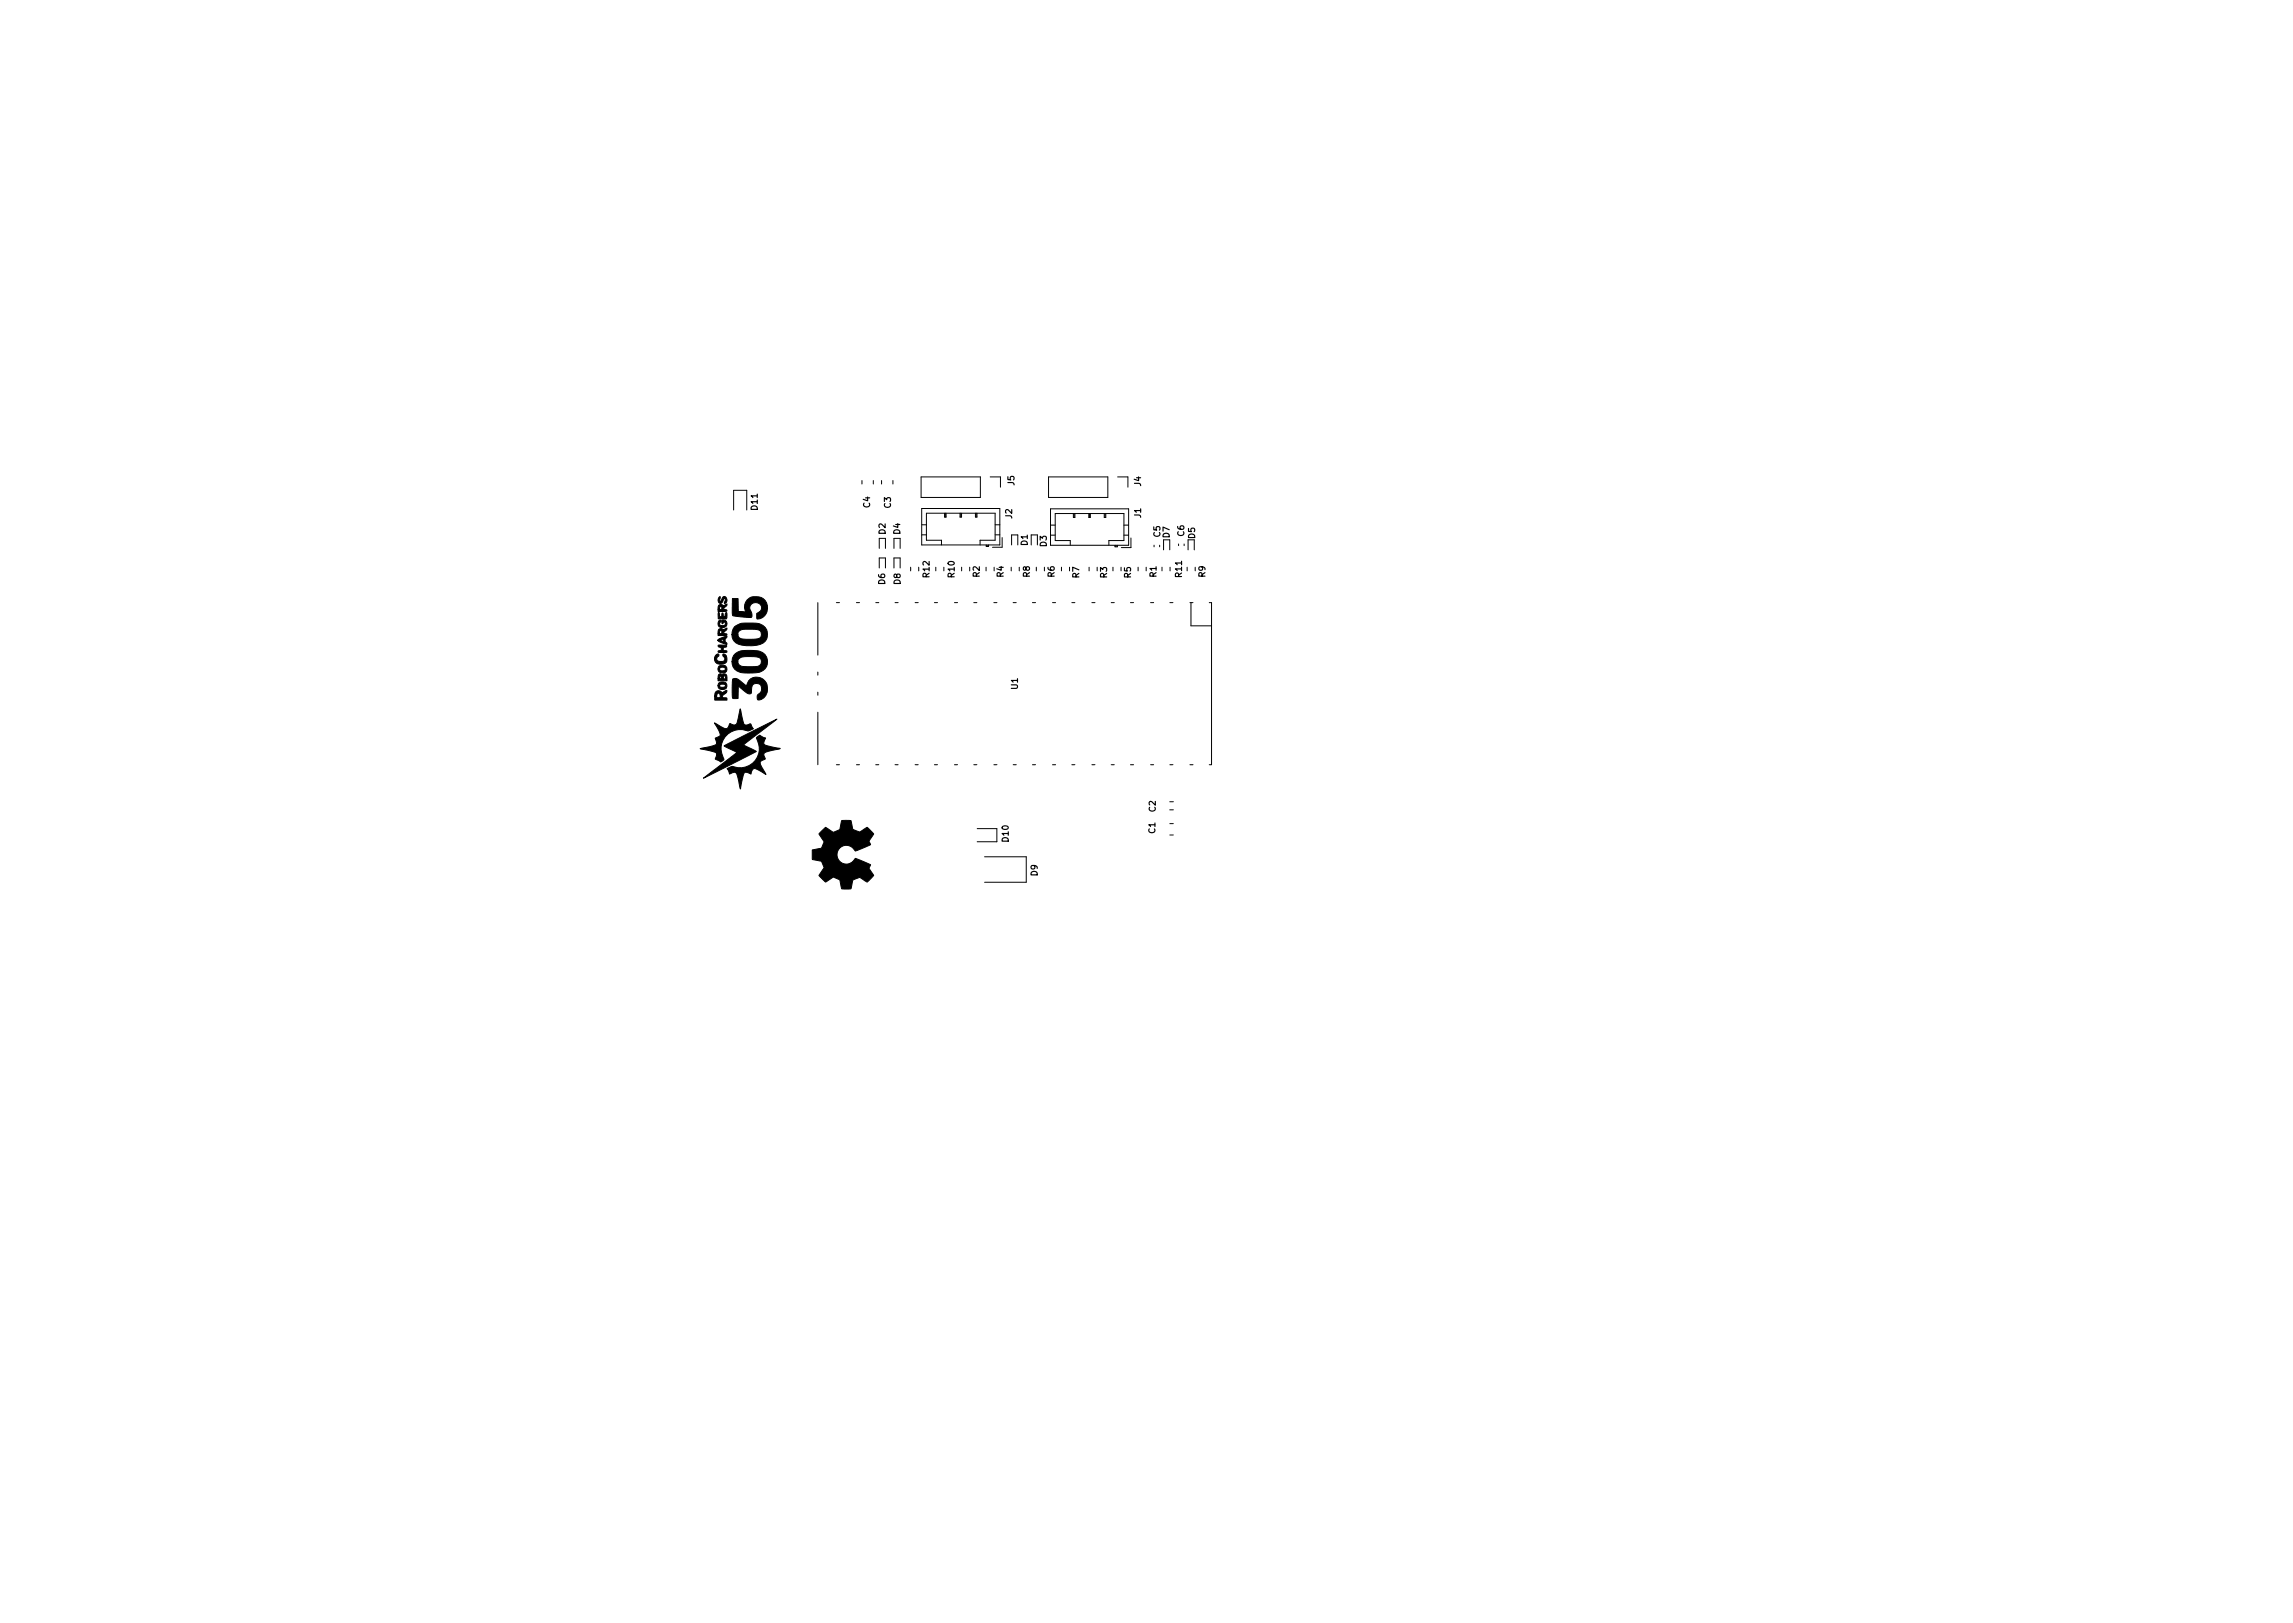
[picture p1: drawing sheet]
<svg xmlns="http://www.w3.org/2000/svg" width="297mm" height="210mm" viewBox="0 0 297 210" stroke-linecap="round" stroke-linejoin="round" font-family="sans-serif">
<defs><g id="words">
<g font-size="1.1">
<text x="112.7" y="65.8" transform="rotate(-90 112.7 65.8)">C4</text>
<text x="115.4" y="65.8" transform="rotate(-90 115.4 65.8)">C3</text>
<text x="131.4" y="62.9" transform="rotate(-90 131.4 62.9)">J5</text>
<text x="147.8" y="63" transform="rotate(-90 147.8 63)">J4</text>
<text x="98.1" y="66" transform="rotate(-90 98.1 66)">D11</text>
<text x="114.7" y="69.2" transform="rotate(-90 114.7 69.2)">D2</text>
<text x="116.6" y="69.2" transform="rotate(-90 116.6 69.2)">D4</text>
<text x="131.1" y="67.2" transform="rotate(-90 131.1 67.2)">J2</text>
<text x="133.1" y="70.7" transform="rotate(-90 133.1 70.7)">D1</text>
<text x="135.6" y="70.8" transform="rotate(-90 135.6 70.8)">D3</text>
<text x="147.8" y="67.1" transform="rotate(-90 147.8 67.1)">J1</text>
<text x="150.3" y="69.6" transform="rotate(-90 150.3 69.6)">C5</text>
<text x="151.5" y="69.7" transform="rotate(-90 151.5 69.7)">D7</text>
<text x="153.4" y="69.5" transform="rotate(-90 153.4 69.5)">C6</text>
<text x="154.8" y="69.8" transform="rotate(-90 154.8 69.8)">D5</text>
<text x="114.7" y="75.7" transform="rotate(-90 114.7 75.7)">D6</text>
<text x="116.7" y="75.7" transform="rotate(-90 116.7 75.7)">D8</text>
<text x="120.4" y="74.8" transform="rotate(-90 120.4 74.8)">R12</text>
<text x="123.6" y="74.8" transform="rotate(-90 123.6 74.8)">R10</text>
<text x="126.9" y="74.8" transform="rotate(-90 126.9 74.8)">R2</text>
<text x="130" y="74.8" transform="rotate(-90 130 74.8)">R4</text>
<text x="133.4" y="74.8" transform="rotate(-90 133.4 74.8)">R8</text>
<text x="136.6" y="74.8" transform="rotate(-90 136.6 74.8)">R6</text>
<text x="139.8" y="74.9" transform="rotate(-90 139.8 74.9)">R7</text>
<text x="143.4" y="74.9" transform="rotate(-90 143.4 74.9)">R3</text>
<text x="146.5" y="74.9" transform="rotate(-90 146.5 74.9)">R5</text>
<text x="149.8" y="74.8" transform="rotate(-90 149.8 74.8)">R1</text>
<text x="153.1" y="74.7" transform="rotate(-90 153.1 74.7)">R11</text>
<text x="156.1" y="74.8" transform="rotate(-90 156.1 74.8)">R9</text>
<text x="131.8" y="89.3" transform="rotate(-90 131.8 89.3)">U1</text>
<text x="149.6" y="108" transform="rotate(-90 149.6 108)">C1</text>
<text x="149.7" y="105.2" transform="rotate(-90 149.7 105.2)">C2</text>
<text x="130.6" y="109" transform="rotate(-90 130.6 109)">D10</text>
<text x="134.4" y="113.5" transform="rotate(-90 134.4 113.5)">D9</text>
</g>
</g></defs>
<g fill="none" stroke="#000" stroke-width=".13">
<path d="M95 66.1v-2.6h1.7v2.6M105.9 78.1v6.8M108.3 78.1h.4M110.9 78.1h.4M111.7 62.3v.4M113.1 62.3v.4M113.4 78.1h.4M113.9 71v-1.3h.8v1.3M113.9 73.6v-1.3h.8v1.3M114.2 62.3v.4M115.7 62.3v.4M115.8 73.6v-1.3h.8v1.3"/>
<path d="M115.8 71v-1.3h.8v1.3M115.9 78.1h.4M118 73.5v.5M118.5 78.1h.4M119 73.5v.5M119.3 61.8h7.7v2.6h-7.7zM119.4 65.9h10.1v4.7h-10.1zM119.4 69.3h.6M119.4 68h.6M121 78.1h.4M121.2 73.5v.5M122 70.6v-.6h-2v-3.5h8.9v3.5h-1.9v.6"/>
<path d="M122.3 73.5v.5M122.4 66.5v.5h.2v-.5M122.5 66.5v.5M123.6 78.1h.4M124.4 66.5v.5h.2v-.5M124.5 66.5v.5M124.6 73.5v.5M125.6 73.5v.5M126.1 78.1h.4M126.4 66.5v.5h.2v-.5M126.5 66.5v.5M127.7 73.5v.5"/>
<path d="M127.8 70.6v.2h.3v-.2M127.8 70.7h.3M128.3 61.8h1.3v1.3M128.7 78.1h.4M128.8 73.5v.5M128.9 69.3h.6M128.9 68h.6M129.8 69.6v1.3h-1.2M131 73.5v.5M131 70.6v-1.3h.8v1.3M131.2 78.1h.4M132 73.5v.5"/>
<path d="M133.6 70.6v-1.3h.8v1.3M133.7 78.1h.4M134.2 73.5v.5M135.3 73.5v.5M135.8 61.8h7.7v2.6h-7.7zM136.1 65.9h10.1v4.7h-10.1zM136.1 68h.6M136.1 69.3h.6M136.3 78.1h.4M137.5 73.5v.5M138.5 73.5v.5M138.6 70.6v-.6h-1.9v-3.5h8.9v3.5h-2v.6"/>
<path d="M138.8 78.1h.4M139 66.5v.5h.2v-.5M139.1 66.5v.5M141 66.5v.5h.2v-.5M141.1 73.5v.5M141.1 66.5v.5M141.4 78.1h.4M142.1 73.5v.5M143 66.5v.5h.2v-.5M143.1 66.5v.5M143.9 78.1h.4M144.2 73.5v.5"/>
<path d="M144.4 70.6v.2h.3v-.2M144.4 70.7h.3M144.8 61.8h1.3v1.3M145.2 73.5v.5M145.6 68h.6M145.6 69.3h.6M146.4 78.1h.4M146.5 69.7v1.2h-1.2M147.4 73.5v.5M148.5 73.5v.5M149 78.1h.4M149.5 70.6v.2"/>
<path d="M150.2 70.6v.2M150.5 73.5v.5M150.7 69.9v1.3M151.5 69.9v1.3M151.5 78.1h.4M151.6 73.5v.5M152.7 70.5v.2M153.4 70.5v.2M153.8 73.5v.5M153.9 69.9v1.3M154.1 78.1h.4M154.3 78.1v3h2.6"/>
<path d="M154.7 69.9v1.3M154.8 73.5v.5M156.6 78.1h.3v21h-.3M105.9 87.1v.4M105.9 89.7v.4M105.9 92.3v6.8M108.3 99.1h.4M110.9 99.1h.4M113.4 99.1h.4M115.9 99.1h.4M118.5 99.1h.4M121 99.1h.4"/>
<path d="M123.6 99.1h.4M126.1 99.1h.4M128.7 99.1h.4M131.2 99.1h.4M133.7 99.1h.4M136.3 99.1h.4M138.8 99.1h.4M141.4 99.1h.4M143.9 99.1h.4M146.4 99.1h.4M149 99.1h.4M151.5 99.1h.4"/>
<path d="M154.1 99.1h.4M126.6 107.3h2.5v1.7h-2.5M127.5 111h5.4v3.3h-5.4M151.5 103.9h.5M151.5 104.9h.5M151.5 108.2h.5M151.5 106.7h.5"/>
</g>
<g fill="#000" stroke="#000" stroke-width=".13">
<path d="M93.1 78.4l.3-.1 .4 .1 .4-.2a.48 .48 0 0 1-.4 .5v.2l.3 .1v.2h-1.1v-.3l.3 .1 .2-.1v-.3h-.1h-.1l-.1 .3h-.2zM93.1 79.4h.1v.5h.2l.1-.1 .1-.4 .1 .5h.2l.1-.4 .1-.1v.7l-1.1 .1zM93.2 77.4l.1-.1-.1 .4 .1 .2 .4-.6a.44 .44 0 0 1 .5 .4 .44 .44 0 0 1-.4 .5l.2-.4-.2-.3-.2 .5-.3 .2a.5 .5 0 0 1-.1-.8zM94.9 77.5h.7v1.7l1 .1a1.39 1.39 0 0 1 .2-1.6 1.39 1.39 0 0 1 1.5-.4 1.45 1.45 0 0 1 1.1 1.5 1.45 1.45 0 0 1-1.3 1.4l-.1-.7a.75 .75 0 0 0 .5-1.2 .75 .75 0 0 0-1.3 .1 .82 .82 0 0 0 .1 .9l.1 .4-.1 .3-2.4-.2zM92.7 89.6a.53 .53 0 0 1 .9 .1l.6-.2-.1 .2-.4 .3-.1 .3 .5 .1 .1 .3h-1.6v-.5h.2l.1 .2h.3a.31 .31 0 0 0 .1-.4 .31 .31 0 0 0-.3-.2l-.2 .4h-.2zM93.1 87.4a.28 .28 0 0 1 .4 0l.2-.1a.34 .34 0 0 1 .4 .2l.1 .7h-1.2v-.3l.8 .1 .2-.1-.1-.3h-.1h-.1v.3h-.3l-.1-.3-.1 .3h-.2zM93.1 81.5l.4-.1 .3 .2 .4-.2a.48 .48 0 0 1-.4 .4v.3h.3v.2h-1.1v-.3l.3 .1 .2-.1v-.3h-.1h-.1l-.1 .3h-.2zM92.8 84.8l.2-.1 .1 .2-.3 .5a.66 .66 0 0 0 1 .2v-.1a.38 .38 0 0 0-.1-.5l-.1-.2a.57 .57 0 0 1 .6 .8 .9 .9 0 0 1-1.6-.1 .73 .73 0 0 1 .2-.7zM93.2 86.3l.2-.1a.52 .52 0 0 1 .8 .3 .52 .52 0 0 1-.6 .7 .49 .49 0 0 1-.6-.5h.2a.39 .39 0 0 0 .4 .2 .39 .39 0 0 0 .4-.3 .46 .46 0 0 0-.8 .1h-.2zM93 82.9l1.1-.5 .1 .1a.5 .5 0 0 0 0 .9l-.1 .1-.5-.2a.6 .6 0 0 1-.6-.4l.7 .2v-.3l-.4 .1h-.3zM93.1 88.5a.58 .58 0 0 1 .8-.1 .58 .58 0 0 1 .2 .7 .7 .7 0 0 1-1.1-.1v-.2h.2l.1 .2h.1a.48 .48 0 0 0 .6-.2 .53 .53 0 0 0-.8 0h-.2zM93 83.6h.1a1.37 1.37 0 0 1 1 .1l-.1 .1-.2 .1-.1 .2v.2h.4l.1 .1a1.36 1.36 0 0 1-1.2 .1l.1-.2a.23 .23 0 0 0 .3-.2 .23 .23 0 0 0-.2-.3h-.1z"/>
<path d="M93.1 80.4l.1-.1 .2 .1-.2 .4a.4 .4 0 0 0 .4 .3 .4 .4 0 0 0 .4-.3l-.2-.2h-.1l-.1 .2a.24 .24 0 0 1-.1-.3 .24 .24 0 0 1 .2-.2 .52 .52 0 0 1 .4 .7 .52 .52 0 0 1-.7 .3 .52 .52 0 0 1-.3-.9zM92.6 93.6l.1 .1a2.4 2.4 0 0 0 1.5 .7l.3-.7a.59 .59 0 0 0 .7 .2 .59 .59 0 0 0 .3-.5l.4-1.6 .5 2a1.02 1.02 0 0 0 .9 0l.3 .6-.7 .3a2.54 2.54 0 0 0-2.9 .7 2.54 2.54 0 0 0-.2 3 .39 .39 0 0 1-.3 .3 .39 .39 0 0 1-.4-.2l-.4-.2v-.1a.55 .55 0 0 0 .1-.6 .55 .55 0 0 0-.6-.3l-1.5-.3 .4-.1a3.6 3.6 0 0 0 1.7-.5l-.1-.8 .6-.3a3.3 3.3 0 0 0-.7-1.7zM95.3 84.7a4.2 4.2 0 0 1 2.9-.4 1.43 1.43 0 0 1 1.2 1.6 1.43 1.43 0 0 1-1.5 1.3 5.4 5.4 0 0 1-2.4-.3 1.29 1.29 0 0 1-.7-1.2h.8a.88 .88 0 0 0 1.1 .7h1a.71 .71 0 0 0 .8-.2 .71 .71 0 0 0 0-.9 2.32 2.32 0 0 0-1.7-.2l-.9 .1-.3 .2v.3h-.8l.2-.8zM95.2 81.2a2.36 2.36 0 0 1 1.9-.5 2.09 2.09 0 0 1 2.2 .9 1.42 1.42 0 0 1-1.3 2h-1.4a1.54 1.54 0 0 1-1.8-1.4h.8l.1 .3a2.43 2.43 0 0 0 1.9 .3h.3a.65 .65 0 0 0 .7-.7 .65 .65 0 0 0-.8-.6 3.3 3.3 0 0 0-2 .2l-.1 .1-.1 .4h-.8a1.41 1.41 0 0 1 .4-1zM94.9 88a.86 .86 0 0 1 1.1 .3l.7 .6a1.39 1.39 0 0 1 1.7-1.1 1.39 1.39 0 0 1 1 1.7 1.22 1.22 0 0 1-1.2 1.2l-.1-.4a.55 .55 0 0 1 .4-.6 .7 .7 0 0 0 0-1 .7 .7 0 0 0-1.1 .1l-.1 1-.2 .1-.5-.3-1-.7v1.6h-.7l-.1-1.3zM98 95.5l.4-.3 .8 .4a.82 .82 0 0 0-.2 .9l2.1 .5-1.9 .5a.61 .61 0 0 0-.1 .8 .75 .75 0 0 0-.6 .6l.7 1.4-.2-.1a2.09 2.09 0 0 0-1.4-.6l-.2 .4-.1 .3-.7-.3a.5 .5 0 0 0-.4 .7l-.3 1.5-.1-.3a4.7 4.7 0 0 0-.5-1.8l-.2-.1-.6 .3-.3-.7 .6-.3a2.54 2.54 0 0 0 3-.7 2.54 2.54 0 0 0 .2-3zM93.8 96.6l6.8-3.4-4.3 3.3 1.7 .9-6.9 3.4 4.4-3.3zM106.4 107.7l.3-.3a.27 .27 0 0 1 .3-.2 .27 .27 0 0 1 .2 .2l.3 .1a.57 .57 0 0 0 .5 .3l.5-.2a.36 .36 0 0 0 .4-.5l.1-.5a.27 .27 0 0 1 .1-.3 .27 .27 0 0 1 .3 0h.6a.27 .27 0 0 1 .3 0 .27 .27 0 0 1 0 .3l.1 .7a1.23 1.23 0 0 0 1 .5l.7-.5a.26 .26 0 0 1 .3-.1 .26 .26 0 0 1 .2 .2l.4 .4a.24 .24 0 0 1 .2 .2 .24 .24 0 0 1-.2 .3l-.4 .7 .2 .4-2 .8a1.23 1.23 0 0 0-2.1-.2 1.23 1.23 0 0 0 1 1.9 1.75 1.75 0 0 0 1.1-.7l2 .8-.2 .5 .3 .5a.39 .39 0 0 1 .2 .5l-.6 .6a.28 .28 0 0 1-.2 .2 .28 .28 0 0 1-.3-.2l-.3-.2a.48 .48 0 0 0-.7-.1l-.5 .2-.2 .7a.32 .32 0 0 1-.3 .5h-.7a.28 .28 0 0 1-.3-.1 .28 .28 0 0 1-.1-.3v-.2a.56 .56 0 0 0-.2-.7l-.3-.1a.52 .52 0 0 0-.9 .1l-.3 .2a.26 .26 0 0 1-.3 .2 .26 .26 0 0 1-.2-.2l-.4-.5a.26 .26 0 0 1-.2-.2 .26 .26 0 0 1 .2-.3l.5-.7-.4-.8-1.2-.3v-1.2l1.2-.2 .4-.9-.6-.7a.26 .26 0 0 1-.1-.3 .26 .26 0 0 1 .2-.2z"/>
</g>
<use href="#words"/>
</svg>
